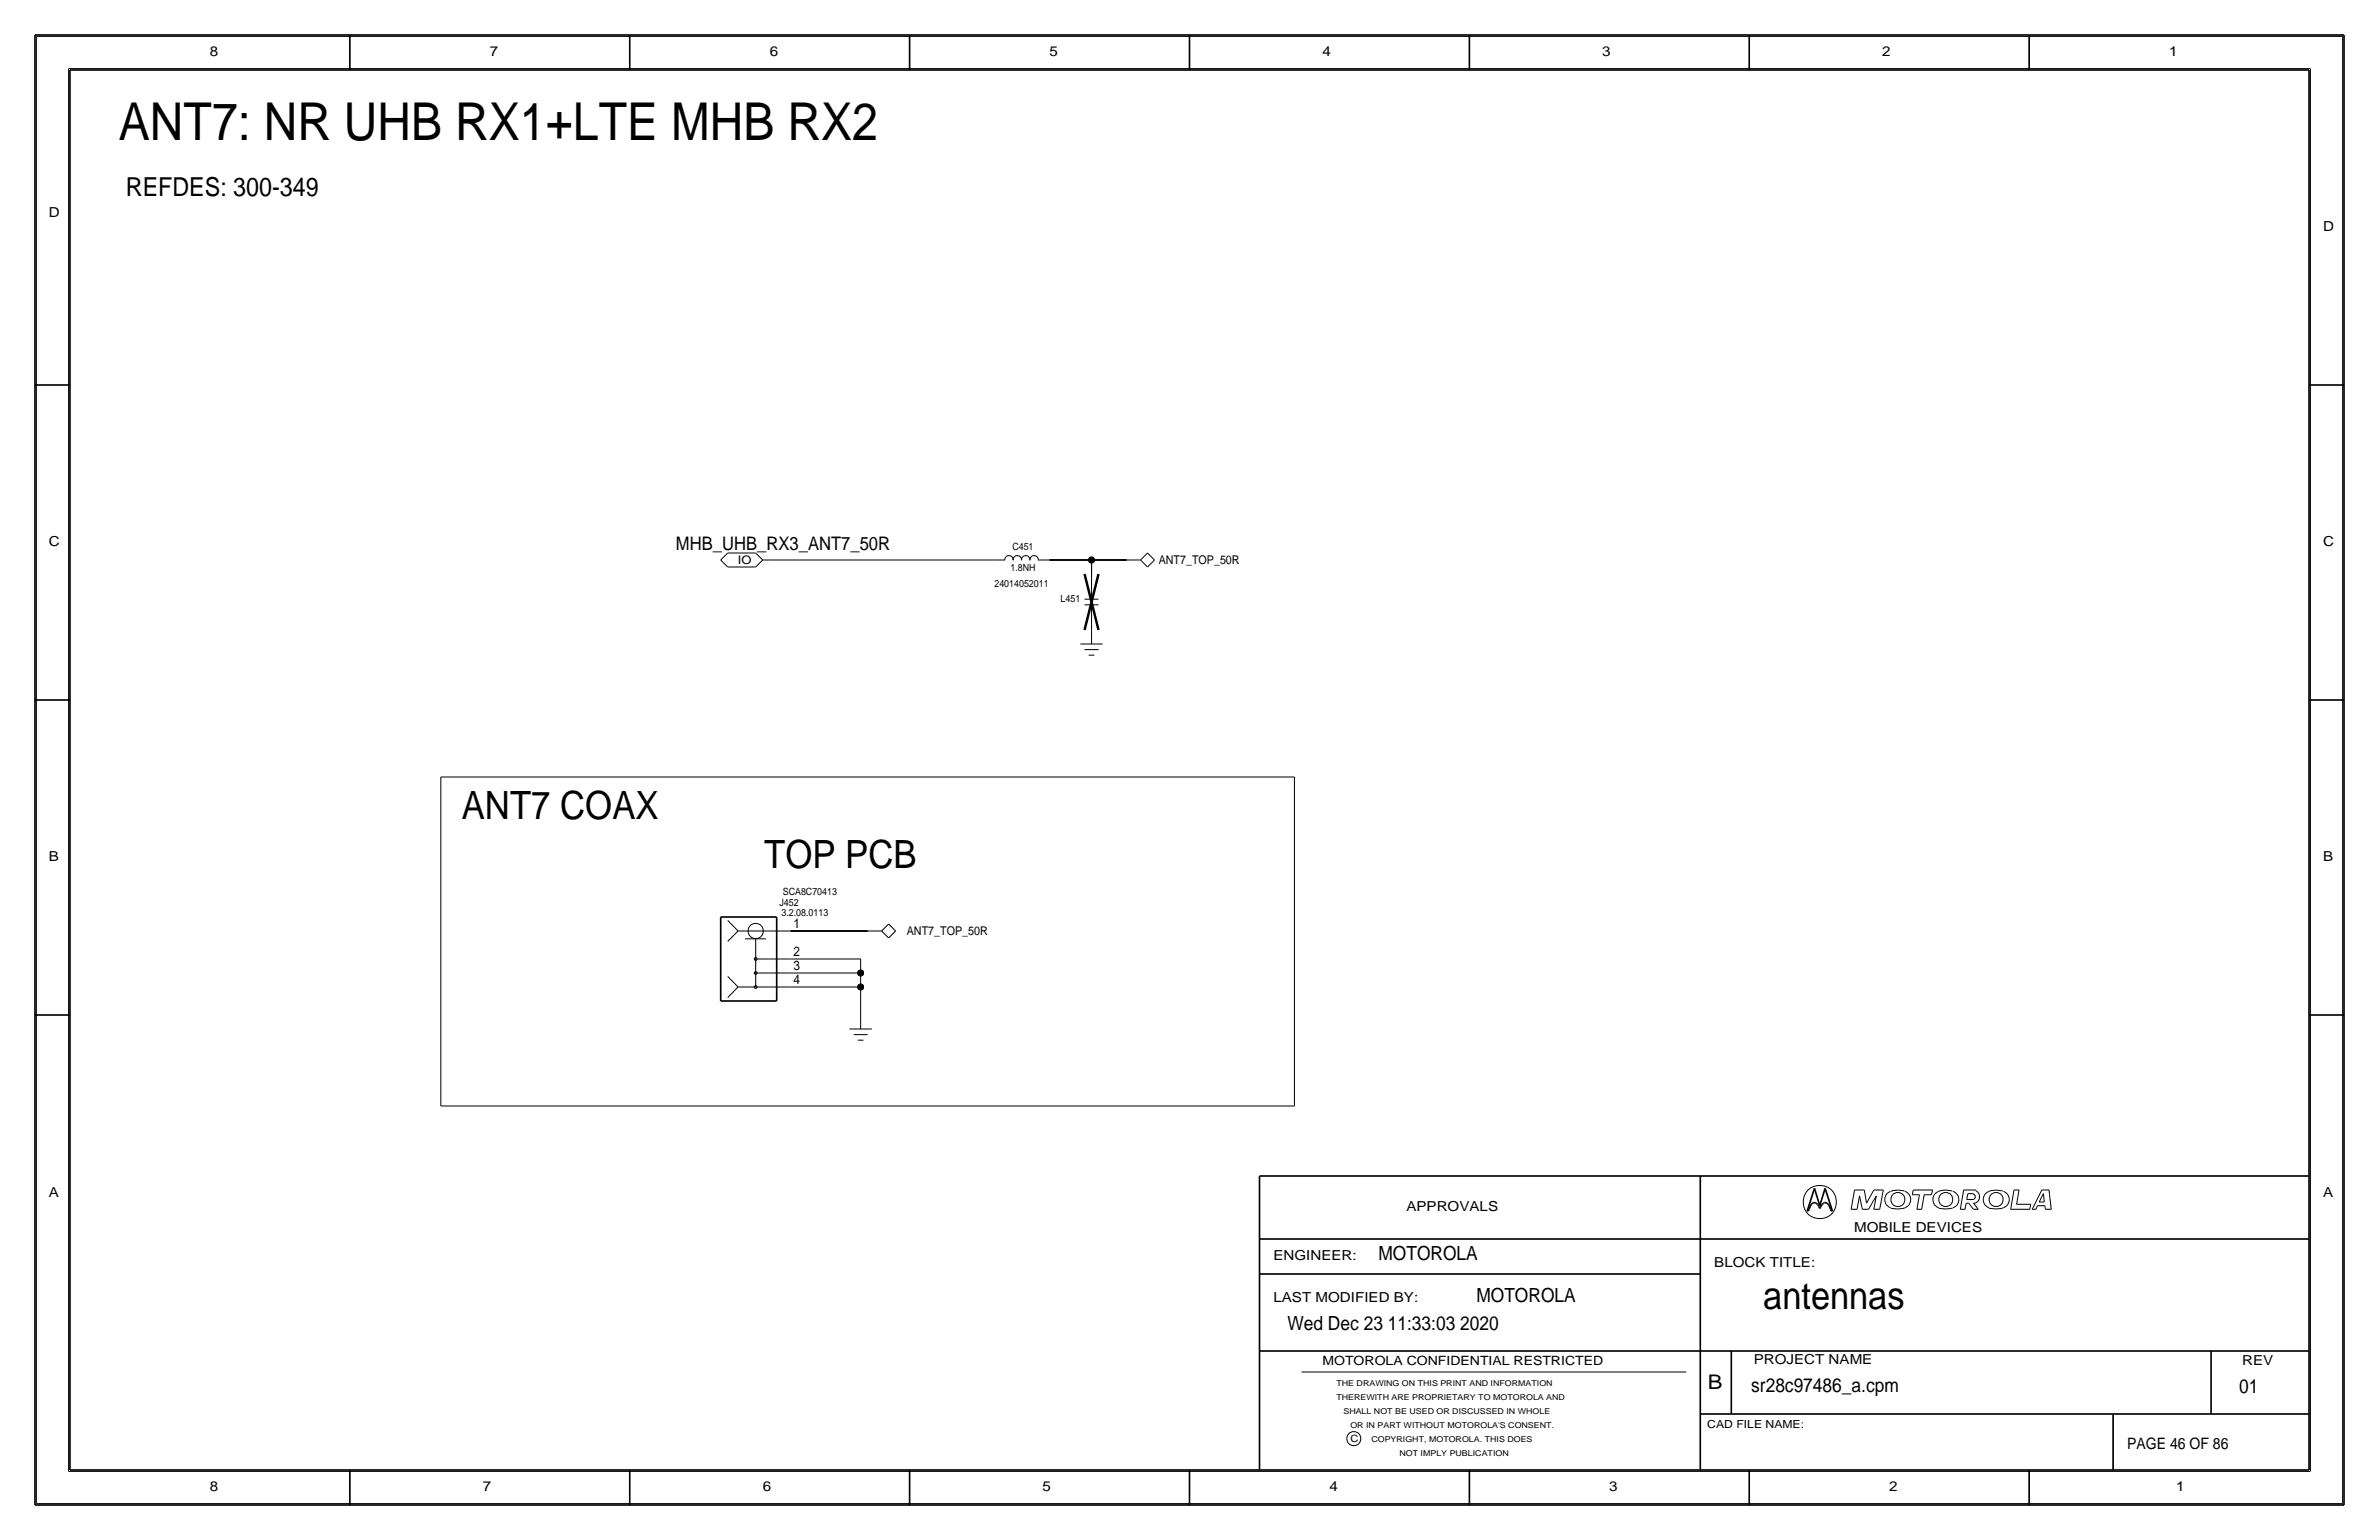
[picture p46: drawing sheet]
<svg xmlns="http://www.w3.org/2000/svg" width="432mm" height="279mm" viewBox="0 0 432 279" stroke-linecap="round" stroke-linejoin="round" font-family="sans-serif">
<defs><g id="words">
<text font-size="9.5" x="21.6" y="25.4">ANT7: NR UHB RX1+LTE MHB RX2</text>
<g font-size="7.1">
<text x="83.8" y="148.6">ANT7 COAX</text>
<text x="138.7" y="157.5">TOP PCB</text>
</g>
<text font-size="7" x="320" y="237.5">antennas</text>
<text font-size="4.7" x="22.9" y="35.6">REFDES: 300-349</text>
<text font-size="3.7" x="310" y="252.1">B</text>
<g font-size="3.5">
<text x="250.2" y="228.6">MOTOROLA</text>
<text x="268" y="236.2">MOTOROLA</text>
<text x="233.7" y="241.3">Wed Dec 23 11:33:03 2020</text>
<text x="317.9" y="252.6">sr28c97486_a.cpm</text>
<text x="406.4" y="252.7">01</text>
</g>
<text font-size="3.4" x="122.7" y="99.8">MHB_UHB_RX3_ANT7_50R</text>
<text font-size="2.9" x="386.1" y="262.9">PAGE 46 OF 86</text>
<g font-size="2.5">
<text x="38.1" y="10.2">8</text>
<text x="88.9" y="10.2">7</text>
<text x="139.7" y="10.2">6</text>
<text x="190.5" y="10.2">5</text>
<text x="240" y="10.2">4</text>
<text x="290.8" y="10.2">3</text>
<text x="341.6" y="10.2">2</text>
<text x="393.7" y="10.2">1</text>
<text x="8.9" y="39.4">D</text>
<text x="421.6" y="41.9">D</text>
<text x="8.9" y="99.1">C</text>
<text x="421.6" y="99.1">C</text>
<text x="8.9" y="156.2">B</text>
<text x="421.6" y="156.2">B</text>
<text x="8.9" y="217.2">A</text>
<text x="255.3" y="219.7">APPROVALS</text>
<text x="421.6" y="217.2">A</text>
<text x="336.5" y="223.5">MOBILE DEVICES</text>
<text x="231.1" y="228.6">ENGINEER:</text>
<text x="311.1" y="229.9">BLOCK TITLE:</text>
<text x="231.1" y="236.2">LAST MODIFIED BY:</text>
<text x="318.3" y="247.5">PROJECT NAME</text>
<text x="407" y="247.6">REV</text>
<text x="38.1" y="270.5">8</text>
<text x="87.6" y="270.5">7</text>
<text x="138.4" y="270.5">6</text>
<text x="189.2" y="270.5">5</text>
<text x="241.3" y="270.5">4</text>
<text x="292.1" y="270.5">3</text>
<text x="342.9" y="270.5">2</text>
<text x="395" y="270.5">1</text>
</g>
<g font-size="2.4">
<text x="144" y="173.5">2</text>
<text x="144" y="168.4">1</text>
<text x="144" y="178.6">4</text>
<text x="144" y="176">3</text>
</g>
<text font-size="2.3" x="240" y="247.6">MOTOROLA CONFIDENTIAL RESTRICTED</text>
<g font-size="2.2">
<text x="210.3" y="102.4">ANT7_TOP_50R</text>
<text x="164.6" y="169.7">ANT7_TOP_50R</text>
</g>
<text font-size="2.1" x="133.9" y="102.3">IO</text>
<text font-size="2" x="309.9" y="259.1">CAD FILE NAME:</text>
<g font-size="1.8">
<text x="183.8" y="99.8">C451</text>
<text x="180.5" y="106.4">24014052011</text>
<text x="183.4" y="103.6">1.8NH</text>
<text x="192.5" y="109.2">L451</text>
<text x="141.5" y="164.4">J452</text>
<text x="141.8" y="166.3">3.2.08.0113</text>
<text x="142.1" y="162.4">SCA8C70413</text>
<text x="245.1" y="261.6">C</text>
</g>
<g font-size="1.5">
<text x="242.6" y="251.5">THE DRAWING ON THIS PRINT AND INFORMATION</text>
<text x="242.6" y="254">THEREWITH ARE PROPRIETARY TO MOTOROLA AND</text>
<text x="243.8" y="256.5">SHALL NOT BE USED OR DISCUSSED IN WHOLE</text>
<text x="245.1" y="259.1">OR IN PART WITHOUT MOTOROLA'S CONSENT.</text>
<text x="248.9" y="261.6">COPYRIGHT, MOTOROLA. THIS DOES</text>
<text x="254" y="264.2">NOT IMPLY PUBLICATION</text>
</g>
</g></defs>
<!-- layer: Nets -->
<g fill="none" stroke="#000" stroke-width=".18">
<path d="M139.7 101.6h40.6zM190.5 101.6h7.6zM198.1 101.6h6.4zM198.1 101.6v2.5zM80 141v59.7zM80 141h154.9zM234.9 141v59.7zM143.5 179.1h12.7zM143.5 176.5h12.7zM143.5 174h12.7zM143.5 168.9h14zM156.2 179.1v5z"/>
<path d="M156.2 176.5v2.6zM156.2 174v2.5zM80 200.7h154.9z"/>
</g>
<g fill="#000" stroke="#000" stroke-width=".18">
<circle cx="198.1" cy="101.6" r=".56"/>
<circle cx="156.2" cy="179.1" r=".56"/>
<circle cx="156.2" cy="176.5" r=".56"/>
</g>
<!-- layer: Components -->
<g fill="none" stroke="#000" stroke-width=".18">
<path d="M130.8 101.6l1.3 1.3zM132.1 100.3l-1.3 1.3zM132.1 102.9h5.1zM132.1 100.3h5.1zM137.2 100.3l1.2 1.3zM138.4 101.6h1.3zM138.4 101.6l-1.2 1.3zM180.3 101.6h2.1zM182.4 101.7a.75 .75 0 0 1 .7-.9 .75 .75 0 0 1 .7 .9M183.9 101.7a.75 .75 0 0 1 .7-.9 .75 .75 0 0 1 .8 .9M185.4 101.7a.75 .75 0 0 1 .8-.9 .75 .75 0 0 1 .7 .9M186.9 101.7a.75 .75 0 0 1 .8-.9 .75 .75 0 0 1 .7 .9"/>
<path d="M188.5 101.6h2zM196.1 116.8h4.1zM196.8 108.7h2.6zM196.9 117.9h2.5zM196.9 109.7h2.5zM197.6 118.9h1zM198.1 114.3v2.5zM198.1 109.7v4.6zM198.1 104.1v4.6zM204.5 101.6h2.5zM207 101.6l1.3 1.3zM207 101.6l1.3-1.3z"/>
<path d="M208.3 100.3l1.2 1.3zM209.5 101.6l-1.2 1.3zM132.1 167l1.9 1.9zM132.1 177.1l1.9 2zM134 168.9l-1.9 1.9zM134 179.1l-1.9 1.9zM134 168.9h9.5zM134 179.1h9.5zM135.2 170.3h3.8zM137 176.4h.4v.3h-.4zM137 178.9h.4v.3h-.4zM137 173.8h.4v.4h-.4z"/>
<path d="M137.2 176.5h6.3zM137.2 174h6.3zM137.2 170.3v8.8zM157.5 168.9h2.5zM160 168.9l1.3-1.3zM160 168.9l1.3 1.3zM161.3 170.2l1.3-1.3zM161.3 167.6l1.3 1.3zM154.2 186.7h4zM154.9 187.7h2.6zM155.7 188.7h1zM156.2 184.2v2.5z"/>
<circle cx="137.2" cy="168.9" r="1.38"/>
</g>
<path d="M130.8 166.4v15.2zM130.8 166.4h10.2zM141 166.4v15.2zM130.8 181.6h10.2z" fill="none" stroke="#000" stroke-width=".3"/>
<path d="M196.8 104.1l2.6 10.2zM199.4 104.1l-2.6 10.2z" fill="none" stroke="#000" stroke-width=".45"/>
<!-- layer: Page Border and Title Block -->
<g fill="none" stroke="#000" stroke-width=".3">
<path d="M6.3 6.4v266.7zM6.4 6.4h419zM12.7 12.7h406.4zM12.7 12.7v254zM63.5 6.4v6.3zM114.3 6.4v6.3zM165.1 6.4v6.3zM215.9 6.3v6.4zM266.7 6.4v6.3zM317.5 6.4v6.3zM368.3 6.4v6.3zM419.1 12.7v254z"/>
<path d="M425.4 6.4v266.7zM6.3 69.8h6.4zM419.1 69.8h6.3zM6.3 127h6.4zM419.1 127h6.3zM6.3 184.1h6.4zM419.1 184.1h6.3zM228.6 213.4v53.3zM228.6 213.4h190.5zM308.6 213.4v53.3zM328 219.7h.2zM328.4 219.4l-.2 .3z"/>
<path d="M328.6 218.8l-.2 .6zM328.8 218.5l-.2 .3zM329 218.3l.2-.1zM329 218.3l-.2 .2zM329.2 218.2h.2zM329.3 215.6l-1.3 4.1zM329.3 215.6l1 3.1zM329.4 218.2l.2 .1zM329.6 218.3l.3 .2zM329.9 218.5l.2 .3zM330.1 218.8l.2 .5zM330.5 218.8l-.2 .5z"/>
<path d="M330.8 218.5l-.3 .3zM331 218.3l.2-.1zM331 218.3l-.2 .2zM331.2 218.2h.2zM331.3 215.6l1.3 4.1zM331.3 215.6l-1 3.1zM331.4 218.2l.2 .1zM331.6 218.3l.2 .2zM331.8 218.5l.2 .3zM332 218.8l.3 .6zM332.3 219.4l.1 .3zM332.4 219.7h.2z"/>
<path d="M228.6 231.1h80zM228.6 224.8h190.5zM228.6 245.1h190.5zM308.6 256.5h110.5zM314.2 245.1v11.4zM383.5 256.5v10.2zM401.3 245.1v11.4zM6.4 273h419zM12.7 266.7h406.4zM63.5 266.7v6.4zM114.3 266.7v6.4zM165.1 266.7v6.4z"/>
<path d="M215.9 266.7v6.3zM266.7 266.7v6.4zM317.5 266.7v6.4zM368.3 266.7v6.4z"/>
</g>
<g fill="none" stroke="#000" stroke-width=".18">
<path d="M6.6 6.6h418.6zM6.6 6.6v266.2zM12.4 12.4v254.6zM12.4 12.4h407zM419.4 12.4v254.6zM425.2 6.6v266.2zM336 219.4h1.1zM336.6 215.9h1.8zM336.6 215.9l-.6 3.5zM337.5 217l-.4 2.4zM337.5 217l.5 2.4zM338 219.4h1.1z"/>
<path d="M338.4 215.9l.4 2.4zM340.1 215.9l-1.3 2.4zM340.1 219.4h1.1zM340.1 215.9h1.7zM340.6 217l-.5 2.4zM340.6 217l-1.5 2.4zM341.8 215.9l-.6 3.5zM343.1 216.2a1.6 1.6 0 0 0-1 1.5 1.6 1.6 0 0 0 1.1 1.4M345.7 216.1h-.2a4 4 0 0 0-2.3 .1M345.7 219.2a5.1 5.1 0 0 1-2.5 0M345.7 216.2a1.59 1.59 0 0 1 1.1 1.5 1.59 1.59 0 0 1-1.1 1.5M347.1 216.8h1.3z"/>
<path d="M347.3 215.9h3.5zM347.3 215.9l-.2 .9zM347.9 219.4h.9zM348.4 216.8l-.5 2.6zM349.2 216.8l-.4 2.6zM349.2 216.8h1.4zM350.8 215.9l-.2 .9zM354.4 216.1a3.1 3.1 0 0 0-3.3 .7 1.62 1.62 0 0 0 .8 2.3M354.4 219.2a5.1 5.1 0 0 1-2.5 0M354.5 216.2a1.59 1.59 0 0 1 1 1.5 1.59 1.59 0 0 1-1 1.5M355.8 219.4h.9zM356.4 215.9h2.2z"/>
<path d="M356.4 215.9l-.6 3.5zM356.9 218.3l-.2 1.1zM356.9 218.3h.4zM357 217.6h1.2zM357.2 216.6l-.2 1zM357.2 216.6h1zM357.3 218.3l.9 1.1zM358.1 216.7a.5 .5 0 0 1 .4 .4 .5 .5 0 0 1-.4 .5M358.2 219.4h.9zM358.2 218.3l.9 1.1zM358.2 218.3h.4zM358.5 216a1.24 1.24 0 0 1 .8 1.1 1.24 1.24 0 0 1-.8 1.2"/>
<path d="M363.5 216.1a3.1 3.1 0 0 0-3.3 .7 1.62 1.62 0 0 0 .8 2.3M363.6 219.2a5.1 5.1 0 0 1-2.6 0M363.6 216.2a1.59 1.59 0 0 1 1.1 1.5 1.59 1.59 0 0 1-1.1 1.5M364.9 219.4h3.5zM365.6 215.9l-.7 3.5zM365.6 215.9h.9zM366 218.5h2.6zM366.5 215.9l-.5 2.6zM368.6 218.5l-.2 .9zM368.9 219.4h.6zM369.8 218.7l-.3 .7zM369.8 218.7h1.3z"/>
<path d="M370.1 218.1h.9zM370.6 215.9l-1.7 3.5zM370.6 215.9h1.3zM370.9 216.6l-.8 1.5zM370.9 216.6l.1 1.5zM371.1 218.7l.1 .7zM371.2 219.4h1.1zM371.9 215.9l.4 3.5zM236.2 248.9h69.9zM6.6 272.8h418.6zM12.4 267h407z"/>
<circle cx="330.3" cy="218.1" r="3"/>
<circle cx="344.5" cy="217.6" r="1.28"/>
<circle cx="353.2" cy="217.6" r="1.28"/>
<circle cx="362.3" cy="217.6" r="1.28"/>
<circle cx="245.7" cy="261" r="1.28"/>
</g>
<use href="#words"/>
</svg>
